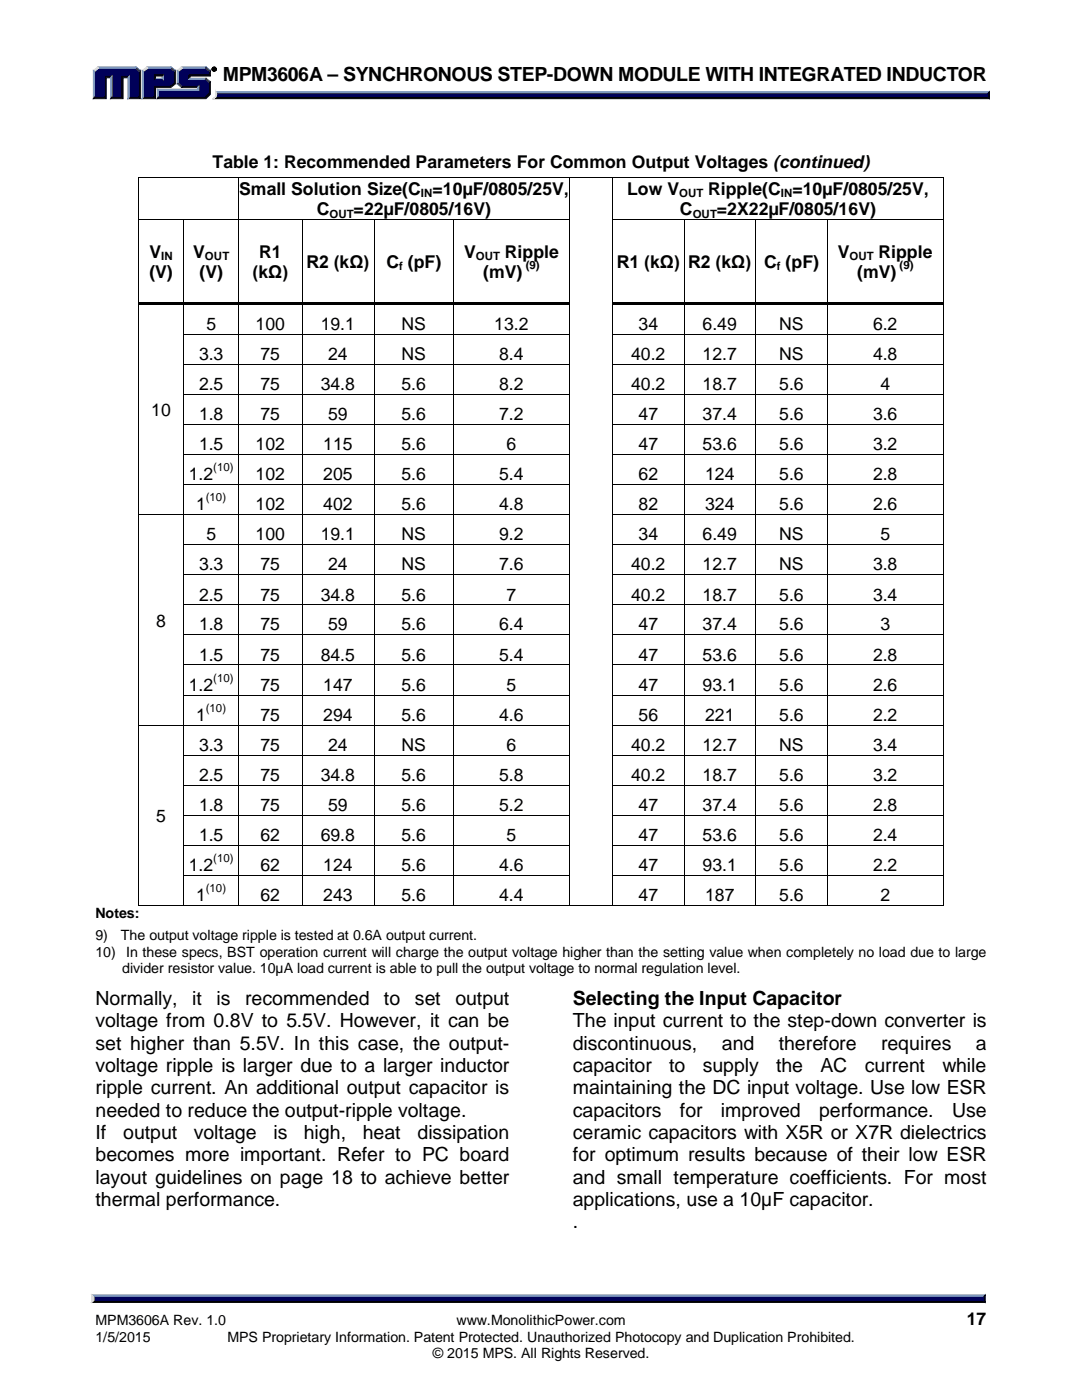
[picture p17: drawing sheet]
<svg xmlns="http://www.w3.org/2000/svg" width="216mm" height="279mm" viewBox="0 0 216 279" stroke-linecap="round" stroke-linejoin="round" font-family="sans-serif">
<defs><g id="words">
<g font-size="3.9">
<text x="44.4" y="16.3">MPM3606A – SYNCHRONOUS STEP-DOWN MODULE WITH INTEGRATED INDUCTOR</text>
<text x="19" y="200.5">Normally,</text>
<text x="38.4" y="200.5">it</text>
<text x="43.2" y="200.5">is</text>
<text x="48.9" y="200.5">recommended</text>
<text x="76.6" y="200.5">to</text>
<text x="82.8" y="200.5">set</text>
<text x="90.9" y="200.5">output</text>
<text x="114.3" y="200.5">Selecting the Input Capacitor</text>
<text x="19.1" y="205">voltage from 0.8V to 5.5V. However, it can be</text>
<text x="19.1" y="209.5">set higher than 5.5V. In this case, the output-</text>
<text x="114.3" y="205">The input current to the step-down converter is</text>
<text x="114.3" y="209.5">discontinuous,</text>
<text x="144.1" y="209.5">and</text>
<text x="155.4" y="209.5">therefore</text>
<text x="175.8" y="209.5">requires</text>
<text x="194.7" y="209.5">a</text>
<text x="19.1" y="213.9">voltage ripple is larger due to a larger inductor</text>
<text x="114.3" y="213.9">capacitor</text>
<text x="133.5" y="213.9">to</text>
<text x="140.2" y="213.9">supply</text>
<text x="154.9" y="213.9">the</text>
<text x="163.7" y="213.9">AC</text>
<text x="172.5" y="213.9">current</text>
<text x="188" y="213.9">while</text>
<text x="19.1" y="218.4">ripple current. An additional output capacitor is</text>
<text x="114.3" y="218.4">maintaining the DC input voltage. Use low ESR</text>
<text x="19.1" y="222.8">needed to reduce the output-ripple voltage.</text>
<text x="19.1" y="227.3">If</text>
<text x="24.6" y="227.3">output</text>
<text x="38.7" y="227.3">voltage</text>
<text x="54.6" y="227.3">is</text>
<text x="60.6" y="227.3">high,</text>
<text x="72.4" y="227.3">heat</text>
<text x="83.3" y="227.3">dissipation</text>
<text x="114.3" y="222.8">capacitors</text>
<text x="114.3" y="227.3">ceramic capacitors with X5R or X7R dielectrics</text>
<text x="135.6" y="222.8">for</text>
<text x="143.9" y="222.8">improved</text>
<text x="163.5" y="222.8">performance.</text>
<text x="190" y="222.8">Use</text>
<text x="19.1" y="231.8">becomes more important. Refer to PC board</text>
<text x="114.3" y="231.8">for optimum results because of their low ESR</text>
<text x="19.1" y="236.2">layout guidelines on page 18 to achieve better</text>
<text x="114.3" y="236.2">and small temperature coefficients. For most</text>
<text x="19.1" y="240.7">thermal performance.</text>
<text x="114.3" y="240.7">applications, use a 10µF capacitor.</text>
<text x="114.3" y="245.1">.</text>
</g>
<g font-size="3.5">
<text x="42.4" y="33.5">Table 1: Recommended Parameters For Common Output Voltages (continued)</text>
<text x="47.8" y="38.8">Small Solution Size(C =10µF/0805/25V,</text>
<text x="125.1" y="38.8">Low V</text>
<text x="141.3" y="38.8">Ripple(C =10µF/0805/25V,</text>
<text x="63.2" y="42.9">C</text>
<text x="70.6" y="42.9">=22µF/0805/16V)</text>
<text x="135.7" y="42.9">C</text>
<text x="143" y="42.9">=2X22µF/0805/16V)</text>
<text x="29.8" y="51.4">V</text>
<text x="38.6" y="51.4">V</text>
<text x="51.7" y="51.4">R1</text>
<text x="61.1" y="53.4">R2 (kΩ)</text>
<text x="77.1" y="53.4">C (pF)</text>
<text x="92.6" y="51.4">V</text>
<text x="100.8" y="51.4">Ripple</text>
<text x="123.1" y="53.4">R1 (kΩ)</text>
<text x="137.3" y="53.4">R2 (kΩ)</text>
<text x="152.5" y="53.4">C (pF)</text>
<text x="167.2" y="51.4">V</text>
<text x="175.3" y="51.4">Ripple</text>
<text x="29.8" y="55.5">(V)</text>
<text x="39.8" y="55.5">(V)</text>
<text x="50.4" y="55.5">(kΩ)</text>
<text x="96.4" y="55.5">(mV)</text>
<text x="171" y="55.5">(mV)</text>
<text x="41.2" y="65.9">5</text>
<text x="51" y="65.9">100</text>
<text x="64" y="65.9">19.1</text>
<text x="80.1" y="65.9">NS</text>
<text x="98.6" y="65.9">13.2</text>
<text x="127.4" y="65.9">34</text>
<text x="140.2" y="65.9">6.49</text>
<text x="155.5" y="65.9">NS</text>
<text x="174.2" y="65.9">6.2</text>
<text x="39.7" y="71.8">3.3</text>
<text x="52" y="71.8">75</text>
<text x="65.5" y="71.8">24</text>
<text x="80.1" y="71.8">NS</text>
<text x="99.6" y="71.8">8.4</text>
<text x="125.9" y="71.8">40.2</text>
<text x="140.2" y="71.8">12.7</text>
<text x="155.5" y="71.8">NS</text>
<text x="174.2" y="71.8">4.8</text>
<text x="39.7" y="77.9">2.5</text>
<text x="52" y="77.9">75</text>
<text x="64" y="77.9">34.8</text>
<text x="80.1" y="77.9">5.6</text>
<text x="99.6" y="77.9">8.2</text>
<text x="125.9" y="77.9">40.2</text>
<text x="140.2" y="77.9">18.7</text>
<text x="155.5" y="77.9">5.6</text>
<text x="175.7" y="77.9">4</text>
<text x="30.2" y="83.1">10</text>
<text x="39.7" y="83.9">1.8</text>
<text x="52" y="83.9">75</text>
<text x="65.5" y="83.9">59</text>
<text x="80.1" y="83.9">5.6</text>
<text x="99.6" y="83.9">7.2</text>
<text x="127.4" y="83.9">47</text>
<text x="140.2" y="83.9">37.4</text>
<text x="155.5" y="83.9">5.6</text>
<text x="174.2" y="83.9">3.6</text>
<text x="39.7" y="89.8">1.5</text>
<text x="51" y="89.8">102</text>
<text x="64.5" y="89.8">115</text>
<text x="80.1" y="89.8">5.6</text>
<text x="101.1" y="89.8">6</text>
<text x="127.4" y="89.8">47</text>
<text x="140.2" y="89.8">53.6</text>
<text x="155.5" y="89.8">5.6</text>
<text x="174.2" y="89.8">3.2</text>
<text x="37.7" y="95.8">1.2</text>
<text x="51" y="95.8">102</text>
<text x="64.5" y="95.8">205</text>
<text x="80.1" y="95.8">5.6</text>
<text x="99.6" y="95.8">5.4</text>
<text x="127.4" y="95.8">62</text>
<text x="140.7" y="95.8">124</text>
<text x="155.5" y="95.8">5.6</text>
<text x="174.2" y="95.8">2.8</text>
<text x="39.1" y="101.9">1</text>
<text x="51" y="101.9">102</text>
<text x="64.5" y="101.9">402</text>
<text x="80.1" y="101.9">5.6</text>
<text x="99.6" y="101.9">4.8</text>
<text x="127.4" y="101.9">82</text>
<text x="140.7" y="101.9">324</text>
<text x="155.5" y="101.9">5.6</text>
<text x="174.2" y="101.9">2.6</text>
<text x="41.2" y="107.8">5</text>
<text x="51" y="107.8">100</text>
<text x="64" y="107.8">19.1</text>
<text x="80.1" y="107.8">NS</text>
<text x="99.6" y="107.8">9.2</text>
<text x="127.4" y="107.8">34</text>
<text x="140.2" y="107.8">6.49</text>
<text x="155.5" y="107.8">NS</text>
<text x="175.7" y="107.8">5</text>
<text x="39.7" y="113.8">3.3</text>
<text x="52" y="113.8">75</text>
<text x="65.5" y="113.8">24</text>
<text x="80.1" y="113.8">NS</text>
<text x="99.6" y="113.8">7.6</text>
<text x="125.9" y="113.8">40.2</text>
<text x="140.2" y="113.8">12.7</text>
<text x="155.5" y="113.8">NS</text>
<text x="174.2" y="113.8">3.8</text>
<text x="39.7" y="119.8">2.5</text>
<text x="52" y="119.8">75</text>
<text x="64" y="119.8">34.8</text>
<text x="80.1" y="119.8">5.6</text>
<text x="101.1" y="119.8">7</text>
<text x="125.9" y="119.8">40.2</text>
<text x="140.2" y="119.8">18.7</text>
<text x="155.5" y="119.8">5.6</text>
<text x="174.2" y="119.8">3.4</text>
<text x="31.2" y="125.1">8</text>
<text x="39.7" y="125.8">1.8</text>
<text x="52" y="125.8">75</text>
<text x="65.5" y="125.8">59</text>
<text x="80.1" y="125.8">5.6</text>
<text x="99.6" y="125.8">6.4</text>
<text x="127.4" y="125.8">47</text>
<text x="140.2" y="125.8">37.4</text>
<text x="155.5" y="125.8">5.6</text>
<text x="175.7" y="125.8">3</text>
<text x="39.7" y="131.8">1.5</text>
<text x="52" y="131.8">75</text>
<text x="64" y="131.8">84.5</text>
<text x="80.1" y="131.8">5.6</text>
<text x="99.6" y="131.8">5.4</text>
<text x="127.4" y="131.8">47</text>
<text x="140.2" y="131.8">53.6</text>
<text x="155.5" y="131.8">5.6</text>
<text x="174.2" y="131.8">2.8</text>
<text x="37.7" y="137.8">1.2</text>
<text x="52" y="137.8">75</text>
<text x="64.5" y="137.8">147</text>
<text x="80.1" y="137.8">5.6</text>
<text x="101.1" y="137.8">5</text>
<text x="127.4" y="137.8">47</text>
<text x="140.2" y="137.8">93.1</text>
<text x="155.5" y="137.8">5.6</text>
<text x="174.2" y="137.8">2.6</text>
<text x="39.1" y="143.8">1</text>
<text x="52" y="143.8">75</text>
<text x="64.5" y="143.8">294</text>
<text x="80.1" y="143.8">5.6</text>
<text x="99.6" y="143.8">4.6</text>
<text x="127.4" y="143.8">56</text>
<text x="140.7" y="143.8">221</text>
<text x="155.5" y="143.8">5.6</text>
<text x="174.2" y="143.8">2.2</text>
<text x="39.7" y="149.8">3.3</text>
<text x="52" y="149.8">75</text>
<text x="65.5" y="149.8">24</text>
<text x="80.1" y="149.8">NS</text>
<text x="101.1" y="149.8">6</text>
<text x="125.9" y="149.8">40.2</text>
<text x="140.2" y="149.8">12.7</text>
<text x="155.5" y="149.8">NS</text>
<text x="174.2" y="149.8">3.4</text>
<text x="39.7" y="155.8">2.5</text>
<text x="52" y="155.8">75</text>
<text x="64" y="155.8">34.8</text>
<text x="80.1" y="155.8">5.6</text>
<text x="99.6" y="155.8">5.8</text>
<text x="125.9" y="155.8">40.2</text>
<text x="140.2" y="155.8">18.7</text>
<text x="155.5" y="155.8">5.6</text>
<text x="174.2" y="155.8">3.2</text>
<text x="39.7" y="161.8">1.8</text>
<text x="52" y="161.8">75</text>
<text x="65.5" y="161.8">59</text>
<text x="80.1" y="161.8">5.6</text>
<text x="99.6" y="161.8">5.2</text>
<text x="127.4" y="161.8">47</text>
<text x="140.2" y="161.8">37.4</text>
<text x="155.5" y="161.8">5.6</text>
<text x="174.2" y="161.8">2.8</text>
<text x="31.2" y="164">5</text>
<text x="39.7" y="167.8">1.5</text>
<text x="52" y="167.8">62</text>
<text x="64" y="167.8">69.8</text>
<text x="80.1" y="167.8">5.6</text>
<text x="101.1" y="167.8">5</text>
<text x="127.4" y="167.8">47</text>
<text x="140.2" y="167.8">53.6</text>
<text x="155.5" y="167.8">5.6</text>
<text x="174.2" y="167.8">2.4</text>
<text x="37.7" y="173.8">1.2</text>
<text x="52" y="173.8">62</text>
<text x="64.5" y="173.8">124</text>
<text x="80.1" y="173.8">5.6</text>
<text x="99.6" y="173.8">4.6</text>
<text x="127.4" y="173.8">47</text>
<text x="140.2" y="173.8">93.1</text>
<text x="155.5" y="173.8">5.6</text>
<text x="174.2" y="173.8">2.2</text>
<text x="39.1" y="179.8">1</text>
<text x="52" y="179.8">62</text>
<text x="64.5" y="179.8">243</text>
<text x="80.1" y="179.8">5.6</text>
<text x="99.6" y="179.8">4.4</text>
<text x="127.4" y="179.8">47</text>
<text x="140.7" y="179.8">187</text>
<text x="155.5" y="179.8">5.6</text>
<text x="175.7" y="179.8">2</text>
<text x="192.9" y="264.5">17</text>
</g>
<g font-size="2.8">
<text x="19" y="183.3">Notes:</text>
<text x="19" y="187.7">9)</text>
<text x="19.1" y="190.9">10)</text>
<text x="24.1" y="187.7">The output voltage ripple is tested at 0.6A output current.</text>
<text x="25.2" y="190.9">In these specs, BST operation current will charge the output voltage higher than the setting value when completely no load due to large</text>
<text x="24.4" y="194.1">divider resistor value. 10µA load current is able to pull the output voltage to normal regulation level.</text>
<text x="19" y="267.9">1/5/2015</text>
<text x="19" y="264.5">MPM3606A Rev. 1.0</text>
<text x="45.4" y="267.9">MPS Proprietary Information. Patent Protected. Unauthorized Photocopy and Duplication Prohibited.</text>
<text x="91.1" y="264.5">www.MonolithicPower.com</text>
<text x="86.4" y="271.1">© 2015 MPS. All Rights Reserved.</text>
</g>
<g font-size="2.3">
<text x="84" y="39.4">IN</text>
<text x="135.6" y="39.4">OUT</text>
<text x="155.8" y="39.4">IN</text>
<text x="65.7" y="43.4">OUT</text>
<text x="138.2" y="43.4">OUT</text>
<text x="32.2" y="51.9">IN</text>
<text x="40.9" y="51.9">OUT</text>
<text x="79.6" y="54">f</text>
<text x="95" y="51.9">OUT</text>
<text x="104.9" y="53.7">(9)</text>
<text x="155" y="54">f</text>
<text x="169.5" y="51.9">OUT</text>
<text x="179.5" y="53.7">(9)</text>
<text x="42.5" y="94.1">(10)</text>
<text x="41.1" y="100.1">(10)</text>
<text x="42.5" y="136.1">(10)</text>
<text x="41.1" y="142">(10)</text>
<text x="42.5" y="172">(10)</text>
<text x="41.1" y="178">(10)</text>
</g>
</g></defs>
<path d="M43 18.3h154.3l-.3 .7h-153.8z" fill="#8099bf"/>
<path d="M43 18.3h154.3l-.3 .7h-153.8z" fill="none" stroke="#8099bf" stroke-width=".2"/>
<path d="M43.2 19h153.8l.3 .7h-154.7l.4-.3z" fill="#000"/>
<path d="M43.2 19h153.8l.3 .7h-154.7l.4-.3z" fill="none" stroke="#000" stroke-width=".2"/>
<path d="M197 18.7l.4-.4v1.4l-.4-.4z" fill="#000026"/>
<path d="M197 18.7l.4-.4v1.4l-.4-.4z" fill="none" stroke="#000026" stroke-width=".2"/>
<path d="M43.2 18.7h153.8v.6h-153.9z" fill="#000059"/>
<path d="M43.2 18.7h153.8v.6h-153.9z" fill="none" stroke="#000059" stroke-width=".2"/>
<path d="M42.6 19.7l.2-.1zM43 18.3l.2 .8-.4 .5 .2-.5z" fill="#dadada"/>
<path d="M43 18.3l.2 .4a.87 .87 0 0 1-.6 1 1.24 1.24 0 0 0 .4-1.4z" fill="none" stroke="#dadada" stroke-width=".2"/>
<path d="M30.8 15.9l.2-.3h1.3l.3 .3z" fill="#8099bf"/>
<path d="M30.8 15.9l.2-.3h1.3l.3 .3z" fill="none" stroke="#8099bf" stroke-width=".2"/>
<path d="M18.9 14.2l.8-.6h7.2l.8 .6v5.1h-1.9v-4.1h-1.5v4.1h-2v-4.1h-1.4v4.1h-2z" fill="#000059"/>
<path d="M18.9 14.2l.8-.6h7.2l.8 .6v5.1h-1.9v-4.1h-1.5v4.1h-2v-4.1h-1.4v4.1h-2z" fill="none" stroke="#000059" stroke-width=".2"/>
<path d="M28.6 14.2l.9-.6h4.4l.8 .6v2.4l-.8 .6h-3.1v2.1h-2.2zM30.8 14.9v1h1.8v-1z" fill="#000059"/>
<path d="M28.6 14.2l.9-.6h2.1v1.3h-.8v1h1.8v-1h-1.2v-1.3h2.5l.8 .6v2.4l-.8 .6h-3.1v2.1h-2.2z" fill="none" stroke="#000059" stroke-width=".2"/>
<path d="M31.6 18h8.1v-.8h-3.3l-.8-.6v-2.4l.8-.6h4.5l.8 .6v.7h-4v1h3.2l.8 .6v2.2l-.8 .6h-9.3z" fill="#000059"/>
<path d="M31.6 18h8.1v-.8h-3.3l-.8-.6v-2.4l.8-.6h4.5l.8 .6v.7h-4v1h3.2l.8 .6v2.2l-.8 .6h-9.3z" fill="none" stroke="#000059" stroke-width=".2"/>
<path d="M36.2 13.5h4.9" fill="none" stroke="#8099bf" stroke-width=".26"/>
<path d="M36.2 13.4h4.9l-.2 .2h-4.5z" fill="none" stroke="#8099bf" stroke-width=".2"/>
<path d="M35.4 14.1l.8-.7 .2 .2-.8 .6z" fill="#dadada"/>
<path d="M35.4 14.1l.8-.7 .2 .2-.8 .6z" fill="none" stroke="#dadada" stroke-width=".2"/>
<path d="M35.5 14.1v2.6" fill="none" stroke="#8099bf" stroke-width=".27"/>
<path d="M35.4 14.1l.2 .1v2.4l-.2 .1z" fill="none" stroke="#8099bf" stroke-width=".2"/>
<path d="M35.4 16.7l.2-.1 .8 .6-.2 .2z" fill="#195999"/>
<path d="M35.4 16.7l.2-.1 .8 .6-.2 .2z" fill="none" stroke="#195999" stroke-width=".2"/>
<path d="M36.2 17.3h3.5" fill="none" stroke="#000026" stroke-width=".26"/>
<path d="M36.4 17.2h3.3l-.3 .2h-3.2z" fill="none" stroke="#000026" stroke-width=".2"/>
<path d="M31.4 17.8h8v-.4l.3-.2v.8h-8.1z" fill="#8099bf"/>
<path d="M31.4 17.8h8v-.4l.3-.2v.8h-8.1z" fill="none" stroke="#8099bf" stroke-width=".2"/>
<path d="M31.4 17.8l.2 .2v1.3l-.2 .4z" fill="#8099bf"/>
<path d="M31.4 17.8l.2 .2v1.3l-.2 .4z" fill="none" stroke="#8099bf" stroke-width=".2"/>
<path d="M37.7 14.9h4v-.7l.3-.1v1.1h-4.1v.4l-.2 .3z" fill="#000026"/>
<path d="M37.7 14.9h4v-.7l.3-.1v1.1h-4.1v.4l-.2 .3z" fill="none" stroke="#000026" stroke-width=".2"/>
<path d="M37.7 15.7h3.4" fill="none" stroke="#8099bf" stroke-width=".26"/>
<path d="M37.7 15.9l.2-.3h3.2l-.2 .3z" fill="none" stroke="#8099bf" stroke-width=".2"/>
<path d="M41.1 15.6l.9 .7-.3 .2-.8-.6z" fill="#195999"/>
<path d="M41.1 15.6l.9 .7-.3 .2-.8-.6z" fill="none" stroke="#195999" stroke-width=".2"/>
<path d="M31.6 19.3h9.3l.8-.6v-2.2l.3-.2v2.5l-.9 .9h-9.7z" fill="#000026"/>
<path d="M31.6 19.3h9.3l.8-.6v-2.2l.3-.2v2.5l-.9 .9h-9.7z" fill="none" stroke="#000026" stroke-width=".2"/>
<path d="M30.8 17.2h3.1l.8-.6v-2.4l.3-.1v2.6l-.9 .7h-3.1v2.3h-2.6l.2-.4h2.2z" fill="#000026"/>
<path d="M30.8 17.2h3.1l.8-.6v-2.4l.3-.1v2.6l-.9 .7h-3.1v2.3h-2.6l.2-.4h2.2z" fill="none" stroke="#000026" stroke-width=".2"/>
<path d="M34.1 13.4l.9 .7-.3 .1-.8-.6z" fill="#195999"/>
<path d="M34.1 13.4l.9 .7-.3 .1-.8-.6z" fill="none" stroke="#195999" stroke-width=".2"/>
<path d="M29.3 13.5h4.8" fill="none" stroke="#8099bf" stroke-width=".26"/>
<path d="M29.3 13.4h4.8l-.2 .2h-4.4z" fill="none" stroke="#8099bf" stroke-width=".2"/>
<path d="M28.4 14.1l.9-.7 .2 .2-.9 .6z" fill="#dadada"/>
<path d="M28.4 14.1l.9-.7 .2 .2-.9 .6z" fill="none" stroke="#dadada" stroke-width=".2"/>
<path d="M28.5 14.1v5.6" fill="none" stroke="#8099bf" stroke-width=".27"/>
<path d="M28.4 14.1l.2 .1v5.1l-.2 .4z" fill="none" stroke="#8099bf" stroke-width=".2"/>
<path d="M32.3 15.2l.3-.3v1l-.3-.3z" fill="#8099bf"/>
<path d="M32.3 15.2l.3-.3v1l-.3-.3z" fill="none" stroke="#8099bf" stroke-width=".2"/>
<path d="M30.8 14.9h1.8l-.3 .3h-1.3v.4l-.2 .3z" fill="#000026"/>
<path d="M30.8 14.9h1.8l-.3 .3h-1.3v.4l-.2 .3z" fill="none" stroke="#000026" stroke-width=".2"/>
<path d="M27.7 14.2l.3-.1v5.6h-2.5l.3-.4h1.9z" fill="#000026"/>
<path d="M27.7 14.2l.3-.1v5.6h-2.5l.3-.4h1.9z" fill="none" stroke="#000026" stroke-width=".2"/>
<path d="M27.1 13.4l.9 .7-.3 .1-.8-.6z" fill="#195999"/>
<path d="M27.1 13.4l.9 .7-.3 .1-.8-.6z" fill="none" stroke="#195999" stroke-width=".2"/>
<path d="M19.5 13.5h7.6" fill="none" stroke="#8099bf" stroke-width=".26"/>
<path d="M19.5 13.4h7.6l-.2 .2h-7.2z" fill="none" stroke="#8099bf" stroke-width=".2"/>
<path d="M18.6 14.1l.9-.7 .2 .2-.8 .6z" fill="#dadada"/>
<path d="M18.6 14.1l.9-.7 .2 .2-.8 .6z" fill="none" stroke="#dadada" stroke-width=".2"/>
<path d="M18.8 14.1v5.6" fill="none" stroke="#8099bf" stroke-width=".27"/>
<path d="M18.6 14.1l.3 .1v5.1l-.3 .4z" fill="none" stroke="#8099bf" stroke-width=".2"/>
<path d="M20.9 15.2h1.4l-.2 .3h-.9v4.2h-2.6l.3-.4h2z" fill="#000026"/>
<path d="M20.9 15.2h1.4l-.2 .3h-.9v4.2h-2.6l.3-.4h2z" fill="none" stroke="#000026" stroke-width=".2"/>
<path d="M22.2 15.2v4.5" fill="none" stroke="#8099bf" stroke-width=".27"/>
<path d="M22.3 15.2v4.1l-.2 .4v-4.2z" fill="none" stroke="#8099bf" stroke-width=".2"/>
<path d="M24.3 15.2h1.5l-.3 .3h-.9v4.2h-2.5l.2-.4h2z" fill="#000026"/>
<path d="M24.3 15.2h1.5l-.3 .3h-.9v4.2h-2.5l.2-.4h2z" fill="none" stroke="#000026" stroke-width=".2"/>
<path d="M25.7 15.2v4.5" fill="none" stroke="#8099bf" stroke-width=".27"/>
<path d="M25.8 15.2v4.1l-.3 .4v-4.2z" fill="none" stroke="#8099bf" stroke-width=".2"/>
<path d="M41.1 13.4l.9 .7-.3 .1-.8-.6z" fill="#195999"/>
<path d="M41.1 13.4l.9 .7-.3 .1-.8-.6z" fill="none" stroke="#195999" stroke-width=".2"/>
<g fill="#000">
<path d="M27.6 35.4h.1v.2h-.1zM47.5 35.4h.2v.2h-.2zM113.6 35.4h.2v.2h-.2zM122.2 35.4h.1v.2h-.1zM188.2 35.4h.1v.2h-.1zM27.6 43.7h.1v.5h-.1zM36.6 43.9h.2v.3h-.2zM36.6 43.7h.2v.2h-.2zM47.5 43.7h.2v.5h-.2zM60.2 43.9h.2v.3h-.2zM60.2 43.7h.2v.2h-.2zM74.5 43.9h.2v.3h-.2z"/>
<path d="M74.5 43.7h.2v.2h-.2zM90.4 43.9h.2v.3h-.2zM90.4 43.7h.2v.2h-.2zM113.6 43.7h.2v.5h-.2zM122.2 43.7h.1v.5h-.1zM136.4 43.9h.2v.3h-.2zM136.4 43.7h.2v.2h-.2zM150.7 43.9h.2v.3h-.2zM150.7 43.7h.2v.2h-.2zM165 43.9h.2v.3h-.2zM165 43.7h.2v.2h-.2zM188.2 43.7h.1v.5h-.1z"/>
<path d="M27.6 60.3h.1v.8h-.1zM27.6 66.7h.1v.4h-.1zM27.6 72.6h.1v.5h-.1zM27.6 78.7h.1v.4h-.1zM36.6 60.8h.2v.3h-.2zM36.6 66.7h.2v.4h-.2zM36.6 72.6h.2v.5h-.2zM36.6 78.7h.2v.4h-.2zM47.5 60.8h.2v.3h-.2zM47.5 66.7h.2v.4h-.2zM47.5 72.6h.2v.5h-.2zM47.5 78.7h.2v.4h-.2z"/>
<path d="M60.2 60.8h.2v.3h-.2zM60.2 66.7h.2v.4h-.2zM60.2 72.6h.2v.5h-.2zM60.2 78.7h.2v.4h-.2zM74.5 60.8h.2v.3h-.2zM74.5 66.7h.2v.4h-.2zM74.5 72.6h.2v.5h-.2zM74.5 78.7h.2v.4h-.2zM90.4 60.8h.2v.3h-.2zM90.4 66.7h.2v.4h-.2zM90.4 72.6h.2v.5h-.2zM90.4 78.7h.2v.4h-.2z"/>
<path d="M113.6 60.3h.2v.8h-.2zM113.6 66.7h.2v.4h-.2zM113.6 72.6h.2v.5h-.2zM113.6 78.7h.2v.4h-.2zM122.2 60.3h.1v.8h-.1zM122.2 66.7h.1v.4h-.1zM122.2 72.6h.1v.5h-.1zM122.2 78.7h.1v.4h-.1zM136.4 60.8h.2v.3h-.2zM136.4 66.7h.2v.4h-.2zM136.4 72.6h.2v.5h-.2zM136.4 78.7h.2v.4h-.2z"/>
<path d="M150.7 60.8h.2v.3h-.2zM150.7 66.7h.2v.4h-.2zM150.7 72.6h.2v.5h-.2zM150.7 78.7h.2v.4h-.2zM165 60.8h.2v.3h-.2zM165 66.7h.2v.4h-.2zM165 72.6h.2v.5h-.2zM165 78.7h.2v.4h-.2zM188.2 60.3h.1v.8h-.1zM188.2 66.7h.1v.4h-.1zM188.2 72.6h.1v.5h-.1zM188.2 78.7h.1v.4h-.1z"/>
<path d="M27.6 84.7h.1v.4h-.1zM27.6 90.6h.1v.5h-.1zM27.6 96.6h.1v.5h-.1zM36.6 84.7h.2v.4h-.2zM36.6 90.6h.2v.5h-.2zM36.6 96.6h.2v.5h-.2zM47.5 84.7h.2v.4h-.2zM47.5 90.6h.2v.5h-.2zM47.5 96.6h.2v.5h-.2zM60.2 84.7h.2v.4h-.2zM60.2 90.6h.2v.5h-.2zM60.2 96.6h.2v.5h-.2z"/>
<path d="M74.5 84.7h.2v.4h-.2zM74.5 90.6h.2v.5h-.2zM74.5 96.6h.2v.5h-.2zM90.4 84.7h.2v.4h-.2zM90.4 90.6h.2v.5h-.2zM90.4 96.6h.2v.5h-.2zM113.6 84.7h.2v.4h-.2zM113.6 90.6h.2v.5h-.2zM113.6 96.6h.2v.5h-.2zM122.2 84.7h.1v.4h-.1zM122.2 90.6h.1v.5h-.1zM122.2 96.6h.1v.5h-.1z"/>
<path d="M136.4 84.7h.2v.4h-.2zM136.4 90.6h.2v.5h-.2zM136.4 96.6h.2v.5h-.2zM150.7 84.7h.2v.4h-.2zM150.7 90.6h.2v.5h-.2zM150.7 96.6h.2v.5h-.2zM165 84.7h.2v.4h-.2zM165 90.6h.2v.5h-.2zM165 96.6h.2v.5h-.2zM188.2 84.7h.1v.4h-.1zM188.2 90.6h.1v.5h-.1zM188.2 96.6h.1v.5h-.1z"/>
<path d="M27.6 102.7h.1v.4h-.1zM27.6 108.6h.1v.5h-.1zM27.6 114.6h.1v.5h-.1zM36.6 102.7h.2v.4h-.2zM36.6 108.6h.2v.5h-.2zM36.6 114.6h.2v.5h-.2zM47.5 102.7h.2v.4h-.2zM47.5 108.6h.2v.5h-.2zM47.5 114.6h.2v.5h-.2zM60.2 102.7h.2v.4h-.2zM60.2 108.6h.2v.5h-.2zM60.2 114.6h.2v.5h-.2z"/>
<path d="M74.5 102.7h.2v.4h-.2zM74.5 108.6h.2v.5h-.2zM74.5 114.6h.2v.5h-.2zM90.4 102.7h.2v.4h-.2zM90.4 108.6h.2v.5h-.2zM90.4 114.6h.2v.5h-.2zM113.6 102.7h.2v.4h-.2zM113.6 108.6h.2v.5h-.2zM113.6 114.6h.2v.5h-.2zM122.2 102.7h.1v.4h-.1zM122.2 108.6h.1v.5h-.1zM122.2 114.6h.1v.5h-.1z"/>
<path d="M136.4 102.7h.2v.4h-.2zM136.4 108.6h.2v.5h-.2zM136.4 114.6h.2v.5h-.2zM150.7 102.7h.2v.4h-.2zM150.7 108.6h.2v.5h-.2zM150.7 114.6h.2v.5h-.2zM165 102.7h.2v.4h-.2zM165 108.6h.2v.5h-.2zM165 114.6h.2v.5h-.2zM188.2 102.7h.1v.4h-.1zM188.2 108.6h.1v.5h-.1zM188.2 114.6h.1v.5h-.1z"/>
<path d="M27.6 120.7h.1v.4h-.1zM27.6 126.6h.1v.4h-.1zM27.6 132.6h.1v.5h-.1zM27.6 138.6h.1v.5h-.1zM36.6 120.7h.2v.4h-.2zM36.6 126.6h.2v.4h-.2zM36.6 132.6h.2v.5h-.2zM36.6 138.6h.2v.5h-.2zM47.5 120.7h.2v.4h-.2zM47.5 126.6h.2v.4h-.2zM47.5 132.6h.2v.5h-.2zM47.5 138.6h.2v.5h-.2z"/>
<path d="M60.2 120.7h.2v.4h-.2zM60.2 126.6h.2v.4h-.2zM60.2 132.6h.2v.5h-.2zM60.2 138.6h.2v.5h-.2zM74.5 120.7h.2v.4h-.2zM74.5 126.6h.2v.4h-.2zM74.5 132.6h.2v.5h-.2zM74.5 138.6h.2v.5h-.2zM90.4 120.7h.2v.4h-.2zM90.4 126.6h.2v.4h-.2zM90.4 132.6h.2v.5h-.2zM90.4 138.6h.2v.5h-.2z"/>
<path d="M113.6 120.7h.2v.4h-.2zM113.6 126.6h.2v.4h-.2zM113.6 132.6h.2v.5h-.2zM113.6 138.6h.2v.5h-.2zM122.2 120.7h.1v.4h-.1zM122.2 126.6h.1v.4h-.1zM122.2 132.6h.1v.5h-.1zM122.2 138.6h.1v.5h-.1zM136.4 120.7h.2v.4h-.2zM136.4 126.6h.2v.4h-.2zM136.4 132.6h.2v.5h-.2zM136.4 138.6h.2v.5h-.2z"/>
<path d="M150.7 120.7h.2v.4h-.2zM150.7 126.6h.2v.4h-.2zM150.7 132.6h.2v.5h-.2zM150.7 138.6h.2v.5h-.2zM165 120.7h.2v.4h-.2zM165 126.6h.2v.4h-.2zM165 132.6h.2v.5h-.2zM165 138.6h.2v.5h-.2zM188.2 120.7h.1v.4h-.1zM188.2 126.6h.1v.4h-.1zM188.2 132.6h.1v.5h-.1zM188.2 138.6h.1v.5h-.1z"/>
<path d="M27.6 144.6h.1v.4h-.1zM27.6 150.6h.1v.4h-.1zM27.6 156.6h.1v.5h-.1zM36.6 144.6h.2v.4h-.2zM36.6 150.6h.2v.4h-.2zM36.6 156.6h.2v.5h-.2zM47.5 144.6h.2v.4h-.2zM47.5 150.6h.2v.4h-.2zM47.5 156.6h.2v.5h-.2zM60.2 144.6h.2v.4h-.2zM60.2 150.6h.2v.4h-.2zM60.2 156.6h.2v.5h-.2z"/>
<path d="M74.5 144.6h.2v.4h-.2zM74.5 150.6h.2v.4h-.2zM74.5 156.6h.2v.5h-.2zM90.4 144.6h.2v.4h-.2zM90.4 150.6h.2v.4h-.2zM90.4 156.6h.2v.5h-.2zM113.6 144.6h.2v.4h-.2zM113.6 150.6h.2v.4h-.2zM113.6 156.6h.2v.5h-.2zM122.2 144.6h.1v.4h-.1zM122.2 150.6h.1v.4h-.1zM122.2 156.6h.1v.5h-.1z"/>
<path d="M136.4 144.6h.2v.4h-.2zM136.4 150.6h.2v.4h-.2zM136.4 156.6h.2v.5h-.2zM150.7 144.6h.2v.4h-.2zM150.7 150.6h.2v.4h-.2zM150.7 156.6h.2v.5h-.2zM165 144.6h.2v.4h-.2zM165 150.6h.2v.4h-.2zM165 156.6h.2v.5h-.2zM188.2 144.6h.1v.4h-.1zM188.2 150.6h.1v.4h-.1zM188.2 156.6h.1v.5h-.1z"/>
<path d="M27.6 162.6h.1v.4h-.1zM27.6 168.6h.1v.4h-.1zM27.6 174.6h.1v.4h-.1zM36.6 162.6h.2v.4h-.2zM36.6 168.6h.2v.4h-.2zM36.6 174.6h.2v.4h-.2zM47.5 162.6h.2v.4h-.2zM47.5 168.6h.2v.4h-.2zM47.5 174.6h.2v.4h-.2zM60.2 162.6h.2v.4h-.2zM60.2 168.6h.2v.4h-.2zM60.2 174.6h.2v.4h-.2z"/>
<path d="M74.5 162.6h.2v.4h-.2zM74.5 168.6h.2v.4h-.2zM74.5 174.6h.2v.4h-.2zM90.4 162.6h.2v.4h-.2zM90.4 168.6h.2v.4h-.2zM90.4 174.6h.2v.4h-.2zM113.6 162.6h.2v.4h-.2zM113.6 168.6h.2v.4h-.2zM113.6 174.6h.2v.4h-.2zM122.2 162.6h.1v.4h-.1zM122.2 168.6h.1v.4h-.1zM122.2 174.6h.1v.4h-.1z"/>
<path d="M136.4 162.6h.2v.4h-.2zM136.4 168.6h.2v.4h-.2zM136.4 174.6h.2v.4h-.2zM150.7 162.6h.2v.4h-.2zM150.7 168.6h.2v.4h-.2zM150.7 174.6h.2v.4h-.2zM165 162.6h.2v.4h-.2zM165 168.6h.2v.4h-.2zM165 174.6h.2v.4h-.2zM188.2 162.6h.1v.4h-.1zM188.2 168.6h.1v.4h-.1zM188.2 174.6h.1v.4h-.1z"/>
<path d="M27.6 180.6h.1v.2h-.1zM36.6 180.6h.2v.2h-.2zM47.5 180.6h.2v.2h-.2zM60.2 180.6h.2v.2h-.2zM74.5 180.6h.2v.2h-.2zM90.4 180.6h.2v.2h-.2zM113.6 180.6h.2v.2h-.2zM122.2 180.6h.1v.2h-.1zM136.4 180.6h.2v.2h-.2zM150.7 180.6h.2v.2h-.2zM165 180.6h.2v.2h-.2zM188.2 180.6h.1v.2h-.1z"/>
<path d="M18.7 259.2h177.5l.3 .7h-178.2z"/>
<path d="M42.5 14.1h.5zM43.1 13.8v.3h-.1zM42.3 13.6l.5-.2 .3 .2v.2a.39 .39 0 0 0-.5-.3 .39 .39 0 0 0-.1 .6l-.2-.3zM42.6 13.5l.4 .2-.2 .1 .1-.1-.2-.1 .3 .5-.2-.2-.2 .2z"/>
</g>
<g fill="none" stroke="#000" stroke-width=".2">
<path d="M42.6 13.5l.4 .2-.2 .1 .2 .3-.2-.2-.2 .2zM42.7 13.6l.2 .1-.2 .1zM27.6 35.6v8.1M27.7 35.5h19.8M47.6 35.6v8.1M47.7 35.5h65.9M113.7 35.6v8.1M113.7 35.5h8.5M122.3 35.6v8.1M122.3 35.5h65.9M188.3 35.6v8.1M27.6 44.2v16.1"/>
<path d="M27.7 43.8h8.9M36.7 44.2v16.1M36.8 43.8h10.7M47.6 44.2v16.1M47.7 43.8h12.5M60.3 44.2v16.1M60.4 43.8h14.1M74.6 44.2v16.1M74.7 43.8h15.7M90.5 44.2v16.1M90.6 43.8h23M113.7 44.2v16.1"/>
<path d="M122.3 44.2v16.1M122.3 43.8h14.1M136.5 44.2v16.1M136.6 43.8h14.1M150.8 44.2v16.1M150.9 43.8h14.1M165.1 44.2v16.1M165.2 43.8h23M188.3 44.2v16.1M27.6 61.1v5.6M27.6 67.1v5.5M27.6 73.1v5.6"/>
<path d="M27.6 79.1v5.6M36.7 61.1v5.6M36.7 67.1v5.5M36.7 73.1v5.6M36.7 79.1v5.6M36.8 66.8h10.7M36.8 72.7h10.7M36.8 78.7h10.7M47.6 61.1v5.6M47.6 67.1v5.5M47.6 73.1v5.6M47.6 79.1v5.6"/>
<path d="M47.7 66.8h12.5M47.7 72.7h12.5M47.7 78.7h12.5M60.3 61.1v5.6M60.3 67.1v5.5M60.3 73.1v5.6M60.3 79.1v5.6M60.4 66.8h14.1M60.4 72.7h14.1M60.4 78.7h14.1M74.6 61.1v5.6M74.6 67.1v5.5"/>
<path d="M74.6 73.1v5.6M74.6 79.1v5.6M74.7 66.8h15.7M74.7 72.7h15.7M74.7 78.7h15.7M90.5 61.1v5.6M90.5 67.1v5.5M90.5 73.1v5.6M90.5 79.1v5.6M90.6 66.8h23M90.6 72.7h23M90.6 78.7h23"/>
<path d="M113.7 61.1v5.6M113.7 67.1v5.5M113.7 73.1v5.6M113.7 79.1v5.6M122.3 61.1v5.6M122.3 67.1v5.5M122.3 73.1v5.6M122.3 79.1v5.6M122.3 66.8h14.1M122.3 72.7h14.1M122.3 78.7h14.1M136.5 61.1v5.6"/>
<path d="M136.5 67.1v5.5M136.5 73.1v5.6M136.5 79.1v5.6M136.6 66.8h14.1M136.6 72.7h14.1M136.6 78.7h14.1M150.8 61.1v5.6M150.8 67.1v5.5M150.8 73.1v5.6M150.8 79.1v5.6M150.9 66.8h14.1M150.9 72.7h14.1"/>
<path d="M150.9 78.7h14.1M165.1 61.1v5.6M165.1 67.1v5.5M165.1 73.1v5.6M165.1 79.1v5.6M165.2 66.8h23M165.2 72.7h23M165.2 78.7h23M188.3 61.1v5.6M188.3 67.1v5.5M188.3 73.1v5.6M188.3 79.1v5.6"/>
<path d="M27.6 85.1v5.5M27.6 91.1v5.5M27.6 97.1v5.6M36.7 85.1v5.5M36.7 91.1v5.5M36.7 97.1v5.6M36.8 84.8h10.7M36.8 90.7h10.7M36.8 96.7h10.7M47.6 85.1v5.5M47.6 91.1v5.5M47.6 97.1v5.6"/>
<path d="M47.7 84.8h12.5M47.7 90.7h12.5M47.7 96.7h12.5M60.3 85.1v5.5M60.3 91.1v5.5M60.3 97.1v5.6M60.4 84.8h14.1M60.4 90.7h14.1M60.4 96.7h14.1M74.6 85.1v5.5M74.6 91.1v5.5M74.6 97.1v5.6"/>
<path d="M74.7 84.8h15.7M74.7 90.7h15.7M74.7 96.7h15.7M90.5 85.1v5.5M90.5 91.1v5.5M90.5 97.1v5.6M90.6 84.8h23M90.6 90.7h23M90.6 96.7h23M113.7 85.1v5.5M113.7 91.1v5.5M113.7 97.1v5.6"/>
<path d="M122.3 85.1v5.5M122.3 91.1v5.5M122.3 97.1v5.6M122.3 84.8h14.1M122.3 90.7h14.1M122.3 96.7h14.1M136.5 85.1v5.5M136.5 91.1v5.5M136.5 97.1v5.6M136.6 84.8h14.1M136.6 90.7h14.1M136.6 96.7h14.1"/>
<path d="M150.8 85.1v5.5M150.8 91.1v5.5M150.8 97.1v5.6M150.9 84.8h14.1M150.9 90.7h14.1M150.9 96.7h14.1M165.1 85.1v5.5M165.1 91.1v5.5M165.1 97.1v5.6M165.2 84.8h23M165.2 90.7h23M165.2 96.7h23"/>
<path d="M188.3 85.1v5.5M188.3 91.1v5.5M188.3 97.1v5.6M27.6 103.1v5.5M27.6 109.1v5.5M27.6 115.1v5.6M27.7 102.7h8.9M36.7 103.1v5.5M36.7 109.1v5.5M36.7 115.1v5.6M36.8 102.7h10.7M36.8 108.7h10.7"/>
<path d="M36.8 114.7h10.7M47.6 103.1v5.5M47.6 109.1v5.5M47.6 115.1v5.6M47.7 102.7h12.5M47.7 108.7h12.5M47.7 114.7h12.5M60.3 103.1v5.5M60.3 109.1v5.5M60.3 115.1v5.6M60.4 102.7h14.1M60.4 108.7h14.1"/>
<path d="M60.4 114.7h14.1M74.6 103.1v5.5M74.6 109.1v5.5M74.6 115.1v5.6M74.7 102.7h15.7M74.7 108.7h15.7M74.7 114.7h15.7M90.5 103.1v5.5M90.5 109.1v5.5M90.5 115.1v5.6M90.6 102.7h23M90.6 108.7h23"/>
<path d="M90.6 114.7h23M113.7 103.1v5.5M113.7 109.1v5.5M113.7 115.1v5.6M122.3 103.1v5.5M122.3 109.1v5.5M122.3 115.1v5.6M122.3 102.7h14.1M122.3 108.7h14.1M122.3 114.7h14.1M136.5 103.1v5.5M136.5 109.1v5.5"/>
<path d="M136.5 115.1v5.6M136.6 102.7h14.1M136.6 108.7h14.1M136.6 114.7h14.1M150.8 103.1v5.5M150.8 109.1v5.5M150.8 115.1v5.6M150.9 102.7h14.1M150.9 108.7h14.1M150.9 114.7h14.1M165.1 103.1v5.5M165.1 109.1v5.5"/>
<path d="M165.1 115.1v5.6M165.2 102.7h23M165.2 108.7h23M165.2 114.7h23M188.3 103.1v5.5M188.3 109.1v5.5M188.3 115.1v5.6M27.6 121.1v5.5M27.6 127v5.6M27.6 133.1v5.5M27.6 139.1v5.5M36.7 121.1v5.5"/>
<path d="M36.7 127v5.6M36.7 133.1v5.5M36.7 139.1v5.5M36.8 120.7h10.7M36.8 126.7h10.7M36.8 132.7h10.7M36.8 138.7h10.7M47.6 121.1v5.5M47.6 127v5.6M47.6 133.1v5.5M47.6 139.1v5.5M47.7 120.7h12.5"/>
<path d="M47.7 126.7h12.5M47.7 132.7h12.5M47.7 138.7h12.5M60.3 121.1v5.5M60.3 127v5.6M60.3 133.1v5.5M60.3 139.1v5.5M60.4 120.7h14.1M60.4 126.7h14.1M60.4 132.7h14.1M60.4 138.7h14.1M74.6 121.1v5.5"/>
<path d="M74.6 127v5.6M74.6 133.1v5.5M74.6 139.1v5.5M74.7 120.7h15.7M74.7 126.7h15.7M74.7 132.7h15.7M74.7 138.7h15.7M90.5 121.1v5.5M90.5 127v5.6M90.5 133.1v5.5M90.5 139.1v5.5M90.6 120.7h23"/>
<path d="M90.6 126.7h23M90.6 132.7h23M90.6 138.7h23M113.7 121.1v5.5M113.7 127v5.6M113.7 133.1v5.5M113.7 139.1v5.5M122.3 121.1v5.5M122.3 127v5.6M122.3 133.1v5.5M122.3 139.1v5.5M122.3 120.7h14.1"/>
<path d="M122.3 126.7h14.1M122.3 132.7h14.1M122.3 138.7h14.1M136.5 121.1v5.5M136.5 127v5.6M136.5 133.1v5.5M136.5 139.1v5.5M136.6 120.7h14.1M136.6 126.7h14.1M136.6 132.7h14.1M136.6 138.7h14.1M150.8 121.1v5.5"/>
<path d="M150.8 127v5.6M150.8 133.1v5.5M150.8 139.1v5.5M150.9 120.7h14.1M150.9 126.7h14.1M150.9 132.7h14.1M150.9 138.7h14.1M165.1 121.1v5.5M165.1 127v5.6M165.1 133.1v5.5M165.1 139.1v5.5M165.2 120.7h23"/>
<path d="M165.2 126.7h23M165.2 132.7h23M165.2 138.7h23M188.3 121.1v5.5M188.3 127v5.6M188.3 133.1v5.5M188.3 139.1v5.5M27.6 145v5.6M27.6 151v5.6M27.6 157.1v5.5M27.7 144.7h8.9M36.7 145v5.6"/>
<path d="M36.7 151v5.6M36.7 157.1v5.5M36.8 144.7h10.7M36.8 150.7h10.7M36.8 156.7h10.7M47.6 145v5.6M47.6 151v5.6M47.6 157.1v5.5M47.7 144.7h12.5M47.7 150.7h12.5M47.7 156.7h12.5M60.3 145v5.6"/>
<path d="M60.3 151v5.6M60.3 157.1v5.5M60.4 144.7h14.1M60.4 150.7h14.1M60.4 156.7h14.1M74.6 145v5.6M74.6 151v5.6M74.6 157.1v5.5M74.7 144.7h15.7M74.7 150.7h15.7M74.7 156.7h15.7M90.5 145v5.6"/>
<path d="M90.5 151v5.6M90.5 157.1v5.5M90.6 144.7h23M90.6 150.7h23M90.6 156.7h23M113.7 145v5.6M113.7 151v5.6M113.7 157.1v5.5M122.3 145v5.6M122.3 151v5.6M122.3 157.1v5.5M122.3 144.7h14.1"/>
<path d="M122.3 150.7h14.1M122.3 156.7h14.1M136.5 145v5.6M136.5 151v5.6M136.5 157.1v5.5M136.6 144.7h14.1M136.6 150.7h14.1M136.6 156.7h14.1M150.8 145v5.6M150.8 151v5.6M150.8 157.1v5.5M150.9 144.7h14.1"/>
<path d="M150.9 150.7h14.1M150.9 156.7h14.1M165.1 145v5.6M165.1 151v5.6M165.1 157.1v5.5M165.2 144.7h23M165.2 150.7h23M165.2 156.7h23M188.3 145v5.6M188.3 151v5.6M188.3 157.1v5.5M27.6 163v5.6"/>
<path d="M27.6 169v5.6M27.6 175v5.6M36.7 163v5.6M36.7 169v5.6M36.7 175v5.6M36.8 162.7h10.7M36.8 168.7h10.7M36.8 174.7h10.7M47.6 163v5.6M47.6 169v5.6M47.6 175v5.6M47.7 162.7h12.5"/>
<path d="M47.7 168.7h12.5M47.7 174.7h12.5M60.3 163v5.6M60.3 169v5.6M60.3 175v5.6M60.4 162.7h14.1M60.4 168.7h14.1M60.4 174.7h14.1M74.6 163v5.6M74.6 169v5.6M74.6 175v5.6M74.7 162.7h15.7"/>
<path d="M74.7 168.7h15.7M74.7 174.7h15.7M90.5 163v5.6M90.5 169v5.6M90.5 175v5.6M90.6 162.7h23M90.6 168.7h23M90.6 174.7h23M113.7 163v5.6M113.7 169v5.6M113.7 175v5.6M122.3 163v5.6"/>
<path d="M122.3 169v5.6M122.3 175v5.6M122.3 162.7h14.1M122.3 168.7h14.1M122.3 174.7h14.1M136.5 163v5.6M136.5 169v5.6M136.5 175v5.6M136.6 162.7h14.1M136.6 168.7h14.1M136.6 174.7h14.1M150.8 163v5.6"/>
<path d="M150.8 169v5.6M150.8 175v5.6M150.9 162.7h14.1M150.9 168.7h14.1M150.9 174.7h14.1M165.1 163v5.6M165.1 169v5.6M165.1 175v5.6M165.2 162.7h23M165.2 168.7h23M165.2 174.7h23M188.3 163v5.6"/>
<path d="M188.3 169v5.6M188.3 175v5.6M27.7 180.7h8.9M36.8 180.7h10.7M47.7 180.7h12.5M60.4 180.7h14.1M74.7 180.7h15.7M90.6 180.7h23M113.7 180.7h8.5M122.3 180.7h14.1M136.6 180.7h14.1M150.9 180.7h14.1"/>
<path d="M165.2 180.7h23M18.7 259.2h177.5l.3 .7h-178.2z"/>
<circle cx="42.7" cy="13.8" r=".35"/>
<circle cx="42.7" cy="13.8" r=".46"/>
</g>
<g fill="#000">
<path d="M27.7 60.3h8.9v.5h-8.9z" fill-rule="evenodd"/>
<path d="M36.6 60.3h.5v.5h-.5z" fill-rule="evenodd"/>
<path d="M37.1 60.3h10.4v.5h-10.4z" fill-rule="evenodd"/>
<path d="M47.5 60.3h.5v.5h-.5z" fill-rule="evenodd"/>
<path d="M48 60.3h12.2v.5h-12.2z" fill-rule="evenodd"/>
<path d="M60.2 60.3h.5v.5h-.5z" fill-rule="evenodd"/>
<path d="M60.7 60.3h13.8v.5h-13.8z" fill-rule="evenodd"/>
<path d="M74.5 60.3h.6v.5h-.6z" fill-rule="evenodd"/>
<path d="M75.1 60.3h15.3v.5h-15.3z" fill-rule="evenodd"/>
<path d="M90.4 60.3h.5v.5h-.5z" fill-rule="evenodd"/>
<path d="M90.9 60.3h22.7v.5h-22.7z" fill-rule="evenodd"/>
<path d="M122.3 60.3h14.1v.5h-14.1z" fill-rule="evenodd"/>
<path d="M136.4 60.3h.5v.5h-.5z" fill-rule="evenodd"/>
<path d="M136.9 60.3h13.8v.5h-13.8z" fill-rule="evenodd"/>
<path d="M150.7 60.3h.6v.5h-.6z" fill-rule="evenodd"/>
<path d="M151.3 60.3h13.7v.5h-13.7z" fill-rule="evenodd"/>
<path d="M165 60.3h.5v.5h-.5z" fill-rule="evenodd"/>
<path d="M165.5 60.3h22.7v.5h-22.7z" fill-rule="evenodd"/>
</g>
<path d="M18.3 258.4h178.2l-.3 .8h-177.5z" fill="#8099bf"/>
<path d="M18.3 258.4h178.2l-.3 .8h-177.5z" fill="none" stroke="#8099bf" stroke-width=".2"/>
<path d="M196.6 258.4v1.5l-.4-.4v-.6z" fill="#000026"/>
<path d="M196.6 258.4v1.5l-.4-.4v-.6z" fill="none" stroke="#000026" stroke-width=".2"/>
<path d="M18.7 258.9h177.5v.6h-177.5z" fill="#000059"/>
<path d="M18.7 258.9h177.5v.6h-177.5z" fill="none" stroke="#000059" stroke-width=".2"/>
<path d="M18.3 258.4l.4 .5v.6l-.4 .4z" fill="#dadada"/>
<path d="M18.3 258.4l.4 .5v.6l-.4 .4z" fill="none" stroke="#dadada" stroke-width=".2"/>
<path d="M18.3 258.4l.4 .5v.6l-.4 .4z" fill="#dadada"/>
<path d="M18.3 258.4l.4 .5v.6l-.4 .4z" fill="none" stroke="#dadada" stroke-width=".2"/>
<use href="#words"/>
</svg>
